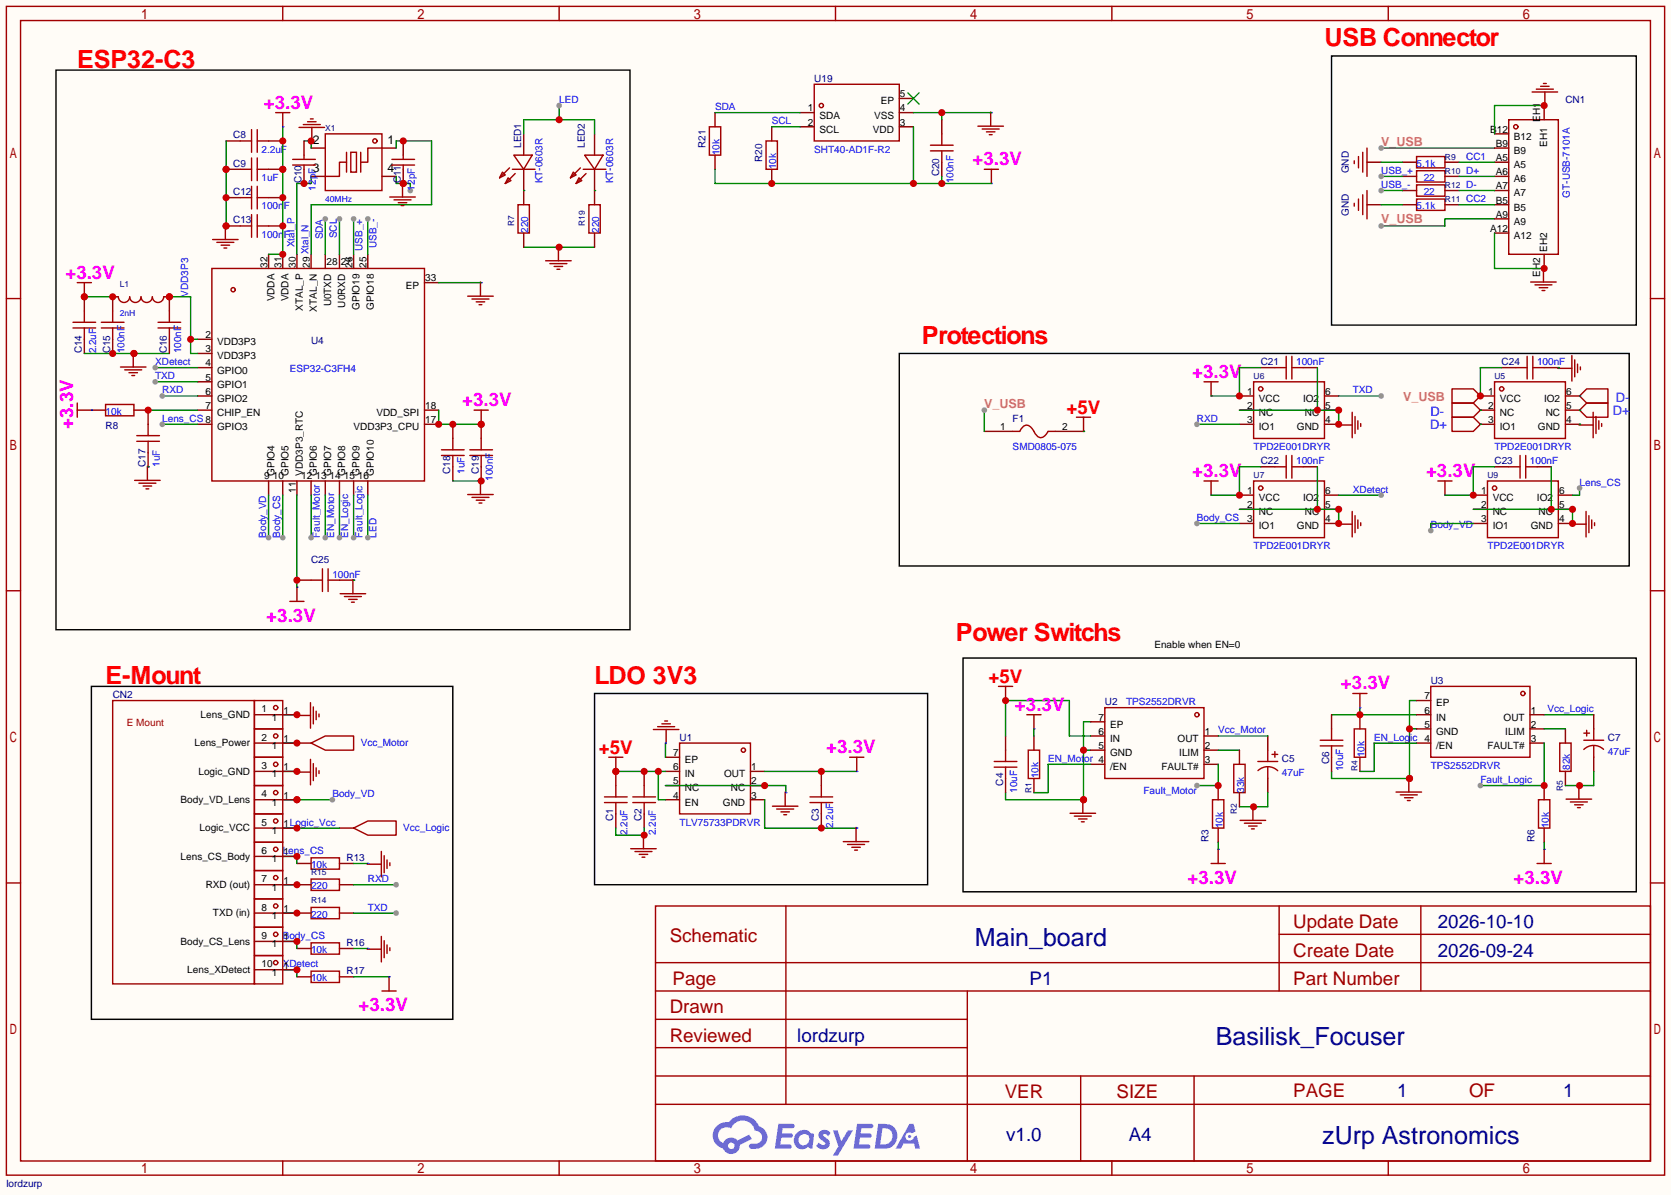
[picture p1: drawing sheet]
<svg xmlns="http://www.w3.org/2000/svg" width="299mm" height="214mm" viewBox="0 0 299 214" stroke-linecap="round" stroke-linejoin="round" font-family="sans-serif">
<defs><g id="words">
<g font-size="4.5" fill="#f00">
<text x="237.4" y="8.3">USB Connector</text>
<text x="13.8" y="12.1">ESP32-C3</text>
<text x="165.2" y="61.7">Protections</text>
<text x="171.3" y="115">Power Switchs</text>
<text x="18.9" y="122.6">E-Mount</text>
<text x="106.6" y="122.6">LDO 3V3</text>
</g>
<g font-size="4.5" fill="#000080">
<text x="174.7" y="169.6">Main_board</text>
<text x="217.9" y="187.4">Basilisk_Focuser</text>
<text x="237" y="205.2">zUrp Astronomics</text>
</g>
<g font-size="3.4" fill="#f0f">
<text x="47.3" y="19.5">+3.3V</text>
<text x="174.3" y="29.6">+3.3V</text>
<text x="11.7" y="50">+3.3V</text>
<text x="213.6" y="67.7">+3.3V</text>
<text x="13.1" y="76.9" transform="rotate(-90 13.1 76.9)">+3.3V</text>
<text x="82.8" y="72.8">+3.3V</text>
<text x="213.6" y="85.5">+3.3V</text>
<text x="255.6" y="85.5">+3.3V</text>
<text x="47.7" y="111.5">+3.3V</text>
<text x="240.3" y="123.6">+3.3V</text>
<text x="181.9" y="127.4">+3.3V</text>
<text x="148.1" y="135">+3.3V</text>
<text x="212.8" y="158.4">+3.3V</text>
<text x="271.2" y="158.4">+3.3V</text>
<text x="64.2" y="181.3">+3.3V</text>
</g>
<g font-size="3.4" fill="#f00">
<text x="191.1" y="74.2">+5V</text>
<text x="177.2" y="122.5">+5V</text>
<text x="107.3" y="135.2">+5V</text>
</g>
<g font-size="3.4" fill="#a00000">
<text x="231.8" y="166.4">Update Date</text>
<text x="120" y="169">Schematic</text>
<text x="231.8" y="171.5">Create Date</text>
<text x="120.5" y="176.6">Page</text>
<text x="231.8" y="176.6">Part Number</text>
<text x="120" y="181.7">Drawn</text>
<text x="120" y="186.7">Reviewed</text>
<text x="180.1" y="196.9">VER</text>
<text x="200.1" y="196.9">SIZE</text>
<text x="231.8" y="196.7">PAGE</text>
<text x="263.3" y="196.7">OF</text>
</g>
<g font-size="3.4" fill="#000080">
<text x="257.7" y="166.4">2026-10-10</text>
<text x="257.7" y="171.5">2026-09-24</text>
<text x="184.5" y="176.6">P1</text>
<text x="142.9" y="186.7">lordzurp</text>
<text x="250.4" y="196.7">1</text>
<text x="280.1" y="196.7">1</text>
<text x="180.3" y="204.5">v1.0</text>
<text x="202.3" y="204.5">A4</text>
</g>
<g font-size="2.3" fill="#00f">
<text x="256.3" y="76.9">D+</text>
<text x="256.3" y="74.6">D-</text>
<text x="289.1" y="74.4">D+</text>
<text x="289.6" y="72">D-</text>
</g>
<g font-size="2.2">
<text x="56.1" y="25.8">2</text>
<text x="69.5" y="25.8">1</text>
<text x="56.1" y="30.9">3</text>
<text x="69.5" y="30.9">4</text>
</g>
<g font-size="2.2" fill="#f93">
<text x="247.5" y="26.1">V_USB</text>
<text x="247.5" y="40.1">V_USB</text>
<text x="251.5" y="71.8">V_USB</text>
<text x="176.4" y="73.1">V_USB</text>
</g>
<g font-size="1.8" fill="#000080">
<text x="145.9" y="14.7">U19</text>
<text x="280.5" y="18.5">CN1</text>
<text x="41.8" y="24.8">C8</text>
<text x="41.8" y="29.9">C9</text>
<text x="93.4" y="26.5" transform="rotate(-90 93.4 26.5)">LED1</text>
<text x="104.8" y="26.5" transform="rotate(-90 104.8 26.5)">LED2</text>
<text x="126.4" y="26.5" transform="rotate(-90 126.4 26.5)">R21</text>
<text x="136.6" y="29.1" transform="rotate(-90 136.6 29.1)">R20</text>
<text x="41.8" y="35">C12</text>
<text x="54" y="32.9" transform="rotate(-90 54 32.9)">C10</text>
<text x="71.8" y="32.9" transform="rotate(-90 71.8 32.9)">C11</text>
<text x="168.3" y="31.6" transform="rotate(-90 168.3 31.6)">C20</text>
<text x="241.7" y="31.1" transform="rotate(-90 241.7 31.1)">GND</text>
<text x="41.8" y="40.1">C13</text>
<text x="241.7" y="38.7" transform="rotate(-90 241.7 38.7)">GND</text>
<text x="14.7" y="63.4" transform="rotate(-90 14.7 63.4)">C14</text>
<text x="19.7" y="63.4" transform="rotate(-90 19.7 63.4)">C15</text>
<text x="29.9" y="63.4" transform="rotate(-90 29.9 63.4)">C16</text>
<text x="55.8" y="61.7">U4</text>
<text x="225.9" y="65.5">C21</text>
<text x="269.1" y="65.5">C24</text>
<text x="18.9" y="76.9">R8</text>
<text x="181.5" y="75.6">F1</text>
<text x="26.1" y="83.7" transform="rotate(-90 26.1 83.7)">C17</text>
<text x="225.9" y="83.2">C22</text>
<text x="267.8" y="83.2">C23</text>
<text x="80.7" y="85" transform="rotate(-90 80.7 85)">C18</text>
<text x="85.8" y="85" transform="rotate(-90 85.8 85)">C19</text>
<text x="55.8" y="101">C25</text>
<text x="20.2" y="125.2">CN2</text>
<text x="256.4" y="122.6">U3</text>
<text x="198" y="126.4">U2</text>
<text x="121.8" y="132.8">U1</text>
<text x="229.7" y="136.6">C5</text>
<text x="238.2" y="137" transform="rotate(-90 238.2 137)">C6</text>
<text x="288.2" y="132.8">C7</text>
<text x="179.8" y="140.8" transform="rotate(-90 179.8 140.8)">C4</text>
<text x="109.9" y="147.2" transform="rotate(-90 109.9 147.2)">C1</text>
<text x="115" y="147.2" transform="rotate(-90 115 147.2)">C2</text>
<text x="146.7" y="147.2" transform="rotate(-90 146.7 147.2)">C3</text>
<text x="62.1" y="154.4">R13</text>
<text x="216.6" y="151" transform="rotate(-90 216.6 151)">R3</text>
<text x="275" y="151" transform="rotate(-90 275 151)">R6</text>
<text x="62.1" y="169.6">R16</text>
<text x="62.1" y="174.7">R17</text>
<text x="1.1" y="212.8">lordzurp</text>
</g>
<g font-size="1.8">
<text x="161.3" y="17.4">5</text>
<text x="144.8" y="20">1</text>
<text x="144.8" y="22.5">2</text>
<text x="146.9" y="21.2">SDA</text>
<text x="146.9" y="23.8">SCL</text>
<text x="156.4" y="23.8">VDD</text>
<text x="156.6" y="21.2">VSS</text>
<text x="157.8" y="18.7">EP</text>
<text x="161.3" y="22.5">3</text>
<text x="161.3" y="20">4</text>
<text x="267.1" y="23.8">B12</text>
<text x="276" y="21.8" transform="rotate(-90 276 21.8)">EH1</text>
<text x="268.1" y="26.3">B9</text>
<text x="268.1" y="28.9">A5</text>
<text x="271.3" y="25.1">B12</text>
<text x="271.3" y="27.6">B9</text>
<text x="277.3" y="26.4" transform="rotate(-90 277.3 26.4)">EH1</text>
<text x="268.1" y="31.4">A6</text>
<text x="268.1" y="33.9">A7</text>
<text x="271.3" y="30.1">A5</text>
<text x="271.3" y="32.7">A6</text>
<text x="271.3" y="35.2">A7</text>
<text x="267.1" y="41.6">A12</text>
<text x="268.1" y="36.5">B5</text>
<text x="268.1" y="39">A9</text>
<text x="271.3" y="37.8">B5</text>
<text x="271.3" y="40.3">A9</text>
<text x="58.5" y="47.6">28</text>
<text x="61.1" y="47.6">27</text>
<text x="271.3" y="42.8">A12</text>
<text x="277.3" y="45.1" transform="rotate(-90 277.3 45.1)">EH2</text>
<text x="47.9" y="48" transform="rotate(-90 47.9 48)">32</text>
<text x="50.5" y="48" transform="rotate(-90 50.5 48)">31</text>
<text x="53" y="48" transform="rotate(-90 53 48)">30</text>
<text x="55.5" y="48" transform="rotate(-90 55.5 48)">29 Xtal_N</text>
<text x="63.2" y="48" transform="rotate(-90 63.2 48)">26</text>
<text x="65.7" y="48" transform="rotate(-90 65.7 48)">25</text>
<text x="72.7" y="51.7">EP</text>
<text x="76.2" y="50.5">33</text>
<text x="276" y="49.7" transform="rotate(-90 276 49.7)">EH2</text>
<text x="49.2" y="54.1" transform="rotate(-90 49.2 54.1)">VDDA</text>
<text x="51.7" y="54.1" transform="rotate(-90 51.7 54.1)">VDDA</text>
<text x="54.3" y="55.7" transform="rotate(-90 54.3 55.7)">XTAL_P</text>
<text x="56.8" y="55.8" transform="rotate(-90 56.8 55.8)">XTAL_N</text>
<text x="59.3" y="54.9" transform="rotate(-90 59.3 54.9)">U0TXD</text>
<text x="61.9" y="55.1" transform="rotate(-90 61.9 55.1)">U0RXD</text>
<text x="64.4" y="55.6" transform="rotate(-90 64.4 55.6)">GPIO19</text>
<text x="67" y="55.6" transform="rotate(-90 67 55.6)">GPIO18</text>
<text x="36.8" y="60.6">2</text>
<text x="36.8" y="63.2">3</text>
<text x="36.8" y="65.7">4</text>
<text x="38.9" y="61.9">VDD3P3</text>
<text x="38.9" y="64.4">VDD3P3</text>
<text x="36.8" y="68.2">5</text>
<text x="36.8" y="70.8">6</text>
<text x="38.9" y="67">GPIO0</text>
<text x="38.9" y="69.5">GPIO1</text>
<text x="223.5" y="70.8">1</text>
<text x="237.5" y="70.8">6</text>
<text x="266.7" y="70.8">1</text>
<text x="280.7" y="70.8">6</text>
<text x="36.8" y="73.3">7</text>
<text x="38.9" y="72">GPIO2</text>
<text x="38.9" y="74.6">CHIP_EN</text>
<text x="38.9" y="77.1">GPIO3</text>
<text x="63.4" y="77.1">VDD3P3_CPU</text>
<text x="67.5" y="74.6">VDD_SPI</text>
<text x="76.2" y="75.9">17</text>
<text x="76.2" y="73.3">18</text>
<text x="179.2" y="77.1">1</text>
<text x="190.4" y="77.1">2</text>
<text x="223.5" y="75.9">3</text>
<text x="223.5" y="73.3">2</text>
<text x="225.6" y="77.1">IO1</text>
<text x="225.6" y="74.6">NC</text>
<text x="225.6" y="72">VCC</text>
<text x="232.4" y="77.1">GND</text>
<text x="233.5" y="72">IO2</text>
<text x="233.8" y="74.6">NC</text>
<text x="237.5" y="73.3">5</text>
<text x="237.5" y="75.9">4</text>
<text x="266.7" y="75.9">3</text>
<text x="266.7" y="73.3">2</text>
<text x="268.8" y="77.1">IO1</text>
<text x="268.8" y="74.6">NC</text>
<text x="268.8" y="72">VCC</text>
<text x="275.6" y="77.1">GND</text>
<text x="276.7" y="72">IO2</text>
<text x="277" y="74.6">NC</text>
<text x="280.7" y="73.3">5</text>
<text x="280.7" y="75.9">4</text>
<text x="47.4" y="85.9">9</text>
<text x="48.9" y="85.9">10</text>
<text x="49.2" y="85.3" transform="rotate(-90 49.2 85.3)">GPIO4</text>
<text x="51.7" y="85.3" transform="rotate(-90 51.7 85.3)">GPIO5</text>
<text x="53" y="88.4" transform="rotate(-90 53 88.4)">11</text>
<text x="54" y="85.9">12</text>
<text x="54.3" y="85.3" transform="rotate(-90 54.3 85.3)">VDD3P3_RTC</text>
<text x="56.5" y="85.9">13</text>
<text x="56.8" y="85.3" transform="rotate(-90 56.8 85.3)">GPIO6</text>
<text x="59.1" y="85.9">14</text>
<text x="59.3" y="85.3" transform="rotate(-90 59.3 85.3)">GPIO7</text>
<text x="61.6" y="85.9">15</text>
<text x="61.9" y="85.3" transform="rotate(-90 61.9 85.3)">GPIO8</text>
<text x="64.2" y="85.9">16</text>
<text x="64.4" y="85.3" transform="rotate(-90 64.4 85.3)">GPIO9</text>
<text x="67" y="85.3" transform="rotate(-90 67 85.3)">GPIO10</text>
<text x="223.5" y="88.6">1</text>
<text x="225.6" y="89.8">VCC</text>
<text x="233.5" y="89.8">IO2</text>
<text x="237.5" y="88.6">6</text>
<text x="265.4" y="88.6">1</text>
<text x="267.5" y="89.8">VCC</text>
<text x="275.4" y="89.8">IO2</text>
<text x="279.4" y="88.6">6</text>
<text x="223.5" y="93.6">3</text>
<text x="223.5" y="91.1">2</text>
<text x="225.6" y="94.9">IO1</text>
<text x="225.6" y="92.4">NC</text>
<text x="232.4" y="94.9">GND</text>
<text x="233.8" y="92.4">NC</text>
<text x="237.5" y="91.1">5</text>
<text x="237.5" y="93.6">4</text>
<text x="265.4" y="93.6">3</text>
<text x="265.4" y="91.1">2</text>
<text x="267.5" y="94.9">IO1</text>
<text x="267.5" y="92.4">NC</text>
<text x="274.3" y="94.9">GND</text>
<text x="275.7" y="92.4">NC</text>
<text x="279.4" y="91.1">5</text>
<text x="279.4" y="93.6">4</text>
<text x="206.9" y="116.3">Enable when EN=0</text>
<text x="255.3" y="125.4">7</text>
<text x="36" y="128.7">Lens_GND</text>
<text x="46.9" y="127.7">1</text>
<text x="48.7" y="129.2">1</text>
<text x="50.8" y="127.9">1</text>
<text x="196.9" y="131.7">6</text>
<text x="196.9" y="129.2">7</text>
<text x="198.9" y="130.5">EP</text>
<text x="215.9" y="131.7">1</text>
<text x="255.3" y="130.5">5</text>
<text x="255.3" y="127.9">6</text>
<text x="257.4" y="131.7">GND</text>
<text x="257.4" y="129.2">IN</text>
<text x="257.4" y="126.7">EP</text>
<text x="269.5" y="129.2">OUT</text>
<text x="269.8" y="131.7">ILIM</text>
<text x="274.3" y="127.9">1</text>
<text x="274.3" y="130.5">2</text>
<text x="34.9" y="133.8">Lens_Power</text>
<text x="46.9" y="132.8">2</text>
<text x="46.9" y="137.9">3</text>
<text x="48.7" y="134.3">1</text>
<text x="50.8" y="133">1</text>
<text x="120.7" y="135.5">7</text>
<text x="122.7" y="136.8">EP</text>
<text x="196.9" y="134.3">5</text>
<text x="198.9" y="135.5">GND</text>
<text x="198.9" y="133">IN</text>
<text x="211" y="133">OUT</text>
<text x="211.3" y="135.5">ILIM</text>
<text x="215.9" y="134.3">2</text>
<text x="215.9" y="136.8">3</text>
<text x="255.3" y="133">4</text>
<text x="257.4" y="134.3">/EN</text>
<text x="266.6" y="134.3">FAULT#</text>
<text x="274.3" y="133">3</text>
<text x="32.4" y="144">Body_VD_Lens</text>
<text x="35.6" y="138.9">Logic_GND</text>
<text x="46.9" y="142.9">4</text>
<text x="48.7" y="139.4">1</text>
<text x="50.8" y="143.2">1</text>
<text x="50.8" y="138.1">1</text>
<text x="120.7" y="143.2">4</text>
<text x="120.7" y="140.6">5</text>
<text x="120.7" y="138.1">6</text>
<text x="122.7" y="141.9">NC</text>
<text x="122.7" y="139.4">IN</text>
<text x="129.8" y="139.4">OUT</text>
<text x="131" y="141.9">NC</text>
<text x="134.6" y="138.1">1</text>
<text x="134.6" y="140.6">2</text>
<text x="134.6" y="143.2">3</text>
<text x="198.9" y="138.1">/EN</text>
<text x="208.2" y="138.1">FAULT#</text>
<text x="35.8" y="149">Logic_VCC</text>
<text x="46.9" y="148">5</text>
<text x="48.7" y="144.4">1</text>
<text x="48.7" y="149.5">1</text>
<text x="50.8" y="148.2">1Logic_Vcc</text>
<text x="122.7" y="144.4">EN</text>
<text x="129.6" y="144.4">GND</text>
<text x="32.4" y="154.1">Lens_CS_Body</text>
<text x="46.9" y="153.1">6</text>
<text x="48.7" y="154.6">1</text>
<text x="50.8" y="153.3">1</text>
<text x="36.9" y="159.2">RXD (out)</text>
<text x="46.9" y="158.2">7</text>
<text x="48.7" y="159.7">1</text>
<text x="50.8" y="158.4">1</text>
<text x="38.2" y="164.3">TXD (in)</text>
<text x="46.9" y="163.3">8</text>
<text x="48.7" y="164.8">1</text>
<text x="50.8" y="163.5">1</text>
<text x="32.4" y="169.4">Body_CS_Lens</text>
<text x="46.9" y="168.3">9</text>
<text x="46.9" y="173.4">10</text>
<text x="48.7" y="169.8">1</text>
<text x="50.8" y="173.6">1</text>
<text x="50.8" y="168.6">1</text>
<text x="33.6" y="174.4">Lens_XDetect</text>
<text x="48.7" y="174.9">1</text>
</g>
<g font-size="1.8" fill="#00f">
<text x="100.2" y="18.5">LED</text>
<text x="128.1" y="19.7">SDA</text>
<text x="138.3" y="22.3">SCL</text>
<text x="46.9" y="27.4">2.2uF</text>
<text x="129" y="27.8" transform="rotate(-90 129 27.8)">10k</text>
<text x="145.9" y="27.4">SHT40-AD1F-R2</text>
<text x="253.9" y="29.9">5.1k</text>
<text x="262.8" y="28.6">CC1</text>
<text x="46.9" y="32.4">1uF</text>
<text x="56.6" y="34.2" transform="rotate(-90 56.6 34.2)">12pF</text>
<text x="74.4" y="34.2" transform="rotate(-90 74.4 34.2)">12pF</text>
<text x="97.2" y="32.9" transform="rotate(-90 97.2 32.9)">KT-0603R</text>
<text x="109.9" y="32.9" transform="rotate(-90 109.9 32.9)">KT-0603R</text>
<text x="139.1" y="30.4" transform="rotate(-90 139.1 30.4)">10k</text>
<text x="170.9" y="32.9" transform="rotate(-90 170.9 32.9)">100nF</text>
<text x="247.5" y="31.2">USB_+</text>
<text x="247.5" y="33.7">USB_-</text>
<text x="255.1" y="32.4">22</text>
<text x="255.1" y="35">22</text>
<text x="262.8" y="31.2">D+</text>
<text x="262.8" y="33.7">D-</text>
<text x="281.4" y="35.4" transform="rotate(-90 281.4 35.4)">GT-USB-7101A</text>
<text x="46.9" y="37.5">100nF</text>
<text x="94.7" y="41.8" transform="rotate(-90 94.7 41.8)">220</text>
<text x="107.4" y="41.8" transform="rotate(-90 107.4 41.8)">220</text>
<text x="253.9" y="37.5">5.1k</text>
<text x="262.8" y="36.3">CC2</text>
<text x="46.9" y="42.6">100nF</text>
<text x="52.8" y="44.3" transform="rotate(-90 52.8 44.3)">Xtal_P</text>
<text x="57.8" y="42.9" transform="rotate(-90 57.8 42.9)">SDA</text>
<text x="60.4" y="42.7" transform="rotate(-90 60.4 42.7)">SCL</text>
<text x="65" y="45" transform="rotate(-90 65 45)">USB_+</text>
<text x="67.5" y="44.5" transform="rotate(-90 67.5 44.5)">USB_-</text>
<text x="33.7" y="53.2" transform="rotate(-90 33.7 53.2)">VDD3P3</text>
<text x="17.2" y="63.4" transform="rotate(-90 17.2 63.4)">2.2uF</text>
<text x="22.3" y="63.4" transform="rotate(-90 22.3 63.4)">100nF</text>
<text x="27.8" y="65.5">XDetect</text>
<text x="32.4" y="63.4" transform="rotate(-90 32.4 63.4)">100nF</text>
<text x="232.3" y="65.5">100nF</text>
<text x="275.5" y="65.5">100nF</text>
<text x="27.8" y="68">TXD</text>
<text x="29.1" y="70.5">RXD</text>
<text x="51.9" y="66.7">ESP32-C3FH4</text>
<text x="242.4" y="70.5">TXD</text>
<text x="18.9" y="74.4">10k</text>
<text x="29.1" y="75.6">Lens_CS 8</text>
<text x="214.5" y="75.6">RXD</text>
<text x="28.6" y="83.7" transform="rotate(-90 28.6 83.7)">1uF</text>
<text x="181.5" y="80.7">SMD0805-075</text>
<text x="224.7" y="80.7">TPD2E001DRYR</text>
<text x="232.3" y="83.2">100nF</text>
<text x="267.8" y="80.7">TPD2E001DRYR</text>
<text x="274.2" y="83.2">100nF</text>
<text x="83.2" y="85" transform="rotate(-90 83.2 85)">1uF</text>
<text x="88.3" y="86.2" transform="rotate(-90 88.3 86.2)">100nF</text>
<text x="242.4" y="88.3">XDetect</text>
<text x="283.1" y="87.1">Lens_CS</text>
<text x="214.5" y="93.4">Body_CS</text>
<text x="256.4" y="94.7">Body_VD</text>
<text x="47.7" y="96.4" transform="rotate(-90 47.7 96.4)">Body_VD</text>
<text x="50.2" y="96.4" transform="rotate(-90 50.2 96.4)">Body_CS</text>
<text x="57.3" y="96.4" transform="rotate(-90 57.3 96.4)">Fault_Motor</text>
<text x="59.9" y="96.4" transform="rotate(-90 59.9 96.4)">EN_Motor</text>
<text x="62.4" y="96.4" transform="rotate(-90 62.4 96.4)">EN_Logic</text>
<text x="65" y="96.4" transform="rotate(-90 65 96.4)">Fault_Logic</text>
<text x="67.5" y="96.4" transform="rotate(-90 67.5 96.4)">LED</text>
<text x="224.7" y="98.5">TPD2E001DRYR</text>
<text x="266.6" y="98.5">TPD2E001DRYR</text>
<text x="59.6" y="103.6">100nF</text>
<text x="201.8" y="126.4">TPS2552DRVR</text>
<text x="218.3" y="131.5">Vcc_Motor</text>
<text x="277.4" y="127.7">Vcc_Logic</text>
<text x="64.6" y="133.8">Vcc_Motor</text>
<text x="187.8" y="136.6">EN_Motor 4</text>
<text x="244.5" y="135.8" transform="rotate(-90 244.5 135.8)">10k</text>
<text x="246.3" y="132.8">EN_Logic</text>
<text x="256.4" y="137.9">TPS2552DRVR</text>
<text x="288.2" y="135.3">47uF</text>
<text x="59.6" y="142.9">Body_VD</text>
<text x="182.3" y="142.1" transform="rotate(-90 182.3 142.1)">10uF</text>
<text x="186.1" y="139.6" transform="rotate(-90 186.1 139.6)">10k</text>
<text x="204.9" y="142.4">Fault_Motor</text>
<text x="222.9" y="142.1" transform="rotate(-90 222.9 142.1)">33k</text>
<text x="229.7" y="139.1">47uF</text>
<text x="240.7" y="138.3" transform="rotate(-90 240.7 138.3)">10uF</text>
<text x="265.3" y="140.4">Fault_Logic</text>
<text x="281.4" y="138" transform="rotate(-90 281.4 138)">82k</text>
<text x="72.3" y="149">Vcc_Logic</text>
<text x="112.5" y="149.7" transform="rotate(-90 112.5 149.7)">2.2uF</text>
<text x="117.5" y="149.7" transform="rotate(-90 117.5 149.7)">2.2uF</text>
<text x="121.8" y="148">TLV75733PDRVR</text>
<text x="149.3" y="148.5" transform="rotate(-90 149.3 148.5)">2.2uF</text>
<text x="219.1" y="148.5" transform="rotate(-90 219.1 148.5)">10k</text>
<text x="277.6" y="148.5" transform="rotate(-90 277.6 148.5)">10k</text>
<text x="50.7" y="153.1">Lens_CS</text>
<text x="55.8" y="155.6">10k</text>
<text x="55.8" y="159.4">220</text>
<text x="65.9" y="158.2">RXD</text>
<text x="55.8" y="164.5">220</text>
<text x="65.9" y="163.3">TXD</text>
<text x="50.7" y="168.3">Body_CS</text>
<text x="50.7" y="173.4">XDetect</text>
<text x="55.8" y="170.9">10k</text>
<text x="55.8" y="176">10k</text>
</g>
<text font-size="1.8" fill="#a00000" x="22.7" y="130.2">E Mount</text>
<g font-size="1.5" fill="#000080">
<text x="58.3" y="23.6">X1</text>
<text x="259" y="28.6">R9</text>
<text x="259" y="31.2">R10</text>
<text x="259" y="33.7">R12</text>
<text x="92.1" y="40.5" transform="rotate(-90 92.1 40.5)">R7</text>
<text x="104.8" y="40.5" transform="rotate(-90 104.8 40.5)">R19</text>
<text x="259" y="36.3">R11</text>
<text x="21.5" y="51.5">L1</text>
<text x="224.7" y="68">U6</text>
<text x="267.8" y="68">U5</text>
<text x="224.7" y="85.8">U7</text>
<text x="266.6" y="85.8">U9</text>
<text x="184.8" y="142.1" transform="rotate(-90 184.8 142.1)">R1</text>
<text x="243.3" y="138.3" transform="rotate(-90 243.3 138.3)">R4</text>
<text x="280.1" y="141.9" transform="rotate(-90 280.1 141.9)">R5</text>
<text x="221.7" y="145.9" transform="rotate(-90 221.7 145.9)">R2</text>
<text x="55.8" y="162">R14</text>
<text x="55.8" y="156.9">R15</text>
</g>
<g font-size="1.5" fill="#00f">
<text x="58.3" y="36.3">40MHz</text>
<text x="21.5" y="56.6">2nH</text>
</g>
</g></defs>
<path d="M0 0h299.5v214.2h-299.5z" fill="#fffcf7"/>
<g fill="none" stroke="#a10000" stroke-width=".25">
<path d="M1.1 1.1h297.2v209.6h-297.2zM3.7 3.7h292.1v204.5h-292.1zM50.7 1.1v2.6M100.2 1.1v2.6M149.7 1.1v2.6M199.3 1.1v2.6M248.8 1.1v2.6M1.1 53.5h2.6M295.8 53.5h2.5M1.1 105.9h2.6M295.8 105.9h2.5M1.1 158.3h2.6"/>
<path d="M295.8 158.3h2.5M117.5 162.4h178.3v45.8h-178.3zM117.5 177.7h178.3M117.5 172.6h178.3M140.8 162.4v35.6M173.4 177.7v30.5M229.2 162.4v15.3M229.2 167.5h66.6M254.6 162.4v15.3M117.5 182.8h55.9M117.5 198h178.3M117.5 192.9h178.3"/>
<path d="M117.5 187.8h55.9M193.7 192.9v15.3M214 192.9v15.3M50.7 208.2v2.5M100.2 208.2v2.5M149.7 208.2v2.5M199.3 208.2v2.5M248.8 208.2v2.5"/>
</g>
<g fill="#5487ff">
<path d="M147 202.8a1.3 1.3 0 0 1 1.8 .3l-.4 .6a.54 .54 0 0 0-.9-.2l.1 .2a1.58 1.58 0 0 1 1.1 1.6 1.43 1.43 0 0 1-2.5 .1l.6-.6a.64 .64 0 0 0 .5 .5 .64 .64 0 0 0 .6-.3l-.1-.2a1.6 1.6 0 0 1-1.1-1.6z"/>
<path d="M149.3 202.7h.8l.7 1.9 1.2-1.9h.9l-2.7 4.5h-.9l.9-1.7z"/>
<path d="M139.5 201.5h1.6a1.31 1.31 0 0 1 1.3 .2 .4 .4 0 0 1-.4 .6h-1.7l-.2 .9h1.7a.4 .4 0 0 1 .3 .4 .4 .4 0 0 1-.4 .4h-1.7l-.2 1.2h.9a1.23 1.23 0 0 1 1.1 .2 .39 .39 0 0 1-.3 .6h-2.6z"/>
<path d="M153.6 201.5h1.6a1.32 1.32 0 0 1 1.3 .2 .39 .39 0 0 1-.4 .6h-1.7l-.2 .9h1.7a.4 .4 0 0 1 .3 .4 .4 .4 0 0 1-.4 .4h-1.7l-.1 1.2h.8a1.23 1.23 0 0 1 1.1 .2 .39 .39 0 0 1-.3 .6h-2.6z"/>
<path d="M163 201.5h.7l.4 1.3-.7 .4a.75 .75 0 0 0-1.1 .3 .75 .75 0 0 0 .5 1 .75 .75 0 0 0 1-.6l.5-.3 .6 2.4h-.9l-.2-1h-1.8l-.6 1h-.9z"/>
<path d="M157.4 201.5l-.6 4.5h1.4a2.27 2.27 0 0 0 2.6-2.3 2.27 2.27 0 0 0-2.7-2.2zM158.2 202.3a1.5 1.5 0 0 1 1.8 1.5 1.5 1.5 0 0 1-2 1.4h-.3z"/>
<path d="M142.8 203.1a1.62 1.62 0 0 0-.4 2.1 1.62 1.62 0 0 0 2.1 .7l.3-.3 .4 .3 .4 .1 .3-2.5-.2-.3h-.4a1.58 1.58 0 0 0-2.5-.1zM143.4 203.6a.98 .98 0 0 1 1.6 .2 .98 .98 0 0 1-.7 1.5 .94 .94 0 0 1-1.1-.4 .94 .94 0 0 1 .2-1.3z"/>
<path d="M128.4 201.9a2.37 2.37 0 0 0 1.2 4 1.54 1.54 0 0 0 1.8 1 1.54 1.54 0 0 0 1.2-1.6l2.1-1.1-.4-.8-2.1 1.1a1.57 1.57 0 0 0-2.6 .4 1.5 1.5 0 0 1-.7-2.1 1.5 1.5 0 0 1 2.1-.5 2.23 2.23 0 0 1 2.3-1.4 2.23 2.23 0 0 1 2 1.8 1.16 1.16 0 0 1 1.3 1.1 1.16 1.16 0 0 1-1.1 1.3h-.7a.47 .47 0 0 0-.6 .3 .47 .47 0 0 0 .4 .6 2.23 2.23 0 0 0 2.3-.7 2.23 2.23 0 0 0 .4-2.3 2.16 2.16 0 0 0-1.3-1.1 3.2 3.2 0 0 0-5.4-.7l-1.2 .1zM130.5 205.4a.58 .58 0 0 1 1.1 0 .58 .58 0 0 1-1.1 0z"/>
<circle cx="163" cy="203.8" r=".28"/>
</g>
<g fill="none" stroke="#a10000" stroke-width=".25">
<path d="M242.7 28.8v.5M242.7 36.4v.6M243.5 28.1v2M243.5 35.7v2M244.2 27.3v3.6M244.2 34.9v3.6M245 26.5v5.1M245 34.2v5M38 48.1h38.1v38.1h-38.1z"/>
<circle cx="41.8" cy="51.9" r=".38"/>
</g>
<g fill="none" stroke="#870000" stroke-width=".25">
<path d="M245 29.1h2.5M245 36.7h2.5M48.1 45.6v2.5M50.7 45.6v2.5M53.2 45.6v2.5M55.8 45.6v2.5M58.3 45.6v2.5M60.8 45.6v2.5M63.4 45.6v2.5M65.9 45.6v2.5M76.1 50.7h2.5M35.4 60.8h2.6"/>
<path d="M35.4 63.4h2.6M35.4 65.9h2.6M35.4 68.5h2.6M35.4 71h2.6M35.4 73.5h2.6M35.4 76.1h2.6M76.1 73.5h2.5M76.1 76.1h2.5M48.1 86.2v2.6M50.7 86.2v2.6M53.2 86.2v2.6M55.8 86.2v2.6"/>
<path d="M58.3 86.2v2.6M60.8 86.2v2.6M63.4 86.2v2.6M65.9 86.2v2.6"/>
</g>
<path d="M194.2 134.5h1.3M195.5 129.4h-1.3v14h-14v-1.3" fill="none" stroke="#008700" stroke-width=".25"/>
<g fill="#c00">
<circle cx="194.2" cy="134.5" r=".63"/>
<circle cx="194.2" cy="143.4" r=".63"/>
</g>
<path d="M252.6 130.7h1.3M253.9 125.6h-1.3v14h-14v-1.3" fill="none" stroke="#008700" stroke-width=".25"/>
<g fill="#c00">
<circle cx="252.6" cy="139.6" r=".63"/>
<circle cx="252.6" cy="130.7" r=".63"/>
</g>
<g fill="none" stroke="#008700" stroke-width=".25">
<path d="M50.7 128.1h2.5M50.7 138.3h2.5M50.7 133.2h2.5M238.6 128.1h15.3M243.7 126.9v1.2M276.7 128.1h8.9M50.7 153.5h2.5v1.3M50.7 158.6h2.5M50.7 148.5h10.1M50.7 143.4h8.9M63.4 154.8h2.5M50.7 168.8h2.5v1.3"/>
<path d="M50.7 173.9h2.5v1.2M50.7 163.7h2.5M63.4 170.1h2.5M63.4 175.1h6.3"/>
</g>
<g fill="none" stroke="#870000" stroke-width=".25">
<path d="M128.1 20.2v2.5M128.1 27.8v2.6M138.3 22.7v2.6M138.3 30.4v2.5M16.4 73.5h2.5M24 73.5h2.5M53.2 133.2h2.6M53.2 154.8h2.6M60.8 154.8h2.6M60.8 148.5h2.6M218.3 140.8v2.6M218.3 148.5v2.5"/>
<path d="M276.7 140.8v2.6M276.7 148.5v2.5M53.2 175.1h2.6M53.2 170.1h2.6M60.8 175.1h2.6M60.8 170.1h2.6"/>
</g>
<path d="M127.1 22.7h2.1v5.1h-2.1zM137.3 25.3h2v5.1h-2zM18.9 72.5h5.1v2h-5.1zM55.8 133.2l2.5-1.2h5.1v2.5h-5.1zM55.8 153.8h5v2h-5zM63.4 148.5l2.5-1.3h5.1v2.5h-5.1zM217.3 143.4h2v5.1h-2zM275.7 143.4h2v5.1h-2zM55.8 174.1h5v2h-5zM55.8 169h5v2.1h-5z" fill="none" stroke="#a10000" stroke-width=".25"/>
<circle cx="53.2" cy="143.4" r=".63" fill="#c00"/>
<circle cx="59.6" cy="143.4" r=".51" fill="#999"/>
<path d="M247.5 26.5h20.3" fill="none" stroke="#008700" stroke-width=".25"/>
<circle cx="247.5" cy="26.5" r=".51" fill="#999"/>
<path d="M267.8 39.2h-8.8v1.3h-11.5" fill="none" stroke="#008700" stroke-width=".25"/>
<circle cx="247.5" cy="40.5" r=".51" fill="#999"/>
<g fill="none" stroke="#a10000" stroke-width=".25">
<path d="M43.1 25.3h2M45.1 23.2v4.1M46.1 25.3h2M46.1 23.2v4.1M13.1 57.8h4M13.1 58.8h4M15.1 55.8v2M15.1 58.8v2M121.8 133.2h12.7v12.7h-12.7zM108.3 142.9h4.1M108.3 143.9h4.1M110.4 140.8v2.1"/>
<path d="M110.4 143.9v2M113.4 142.9h4.1M113.4 143.9h4.1M115.4 140.8v2.1M115.4 143.9v2M145.2 142.9h4M145.2 143.9h4M147.2 140.8v2.1M147.2 143.9v2"/>
<circle cx="133.2" cy="134.5" r=".38"/>
</g>
<g fill="none" stroke="#870000" stroke-width=".25">
<path d="M40.5 25.3h2.6M48.1 25.3h2.6M15.1 53.2v2.6M15.1 60.8v2.6M110.4 138.3v2.5M115.4 138.3v2.5M119.3 138.3h2.5M119.3 135.8h2.5M134.5 138.3h2.5M147.2 138.3v2.5M110.4 145.9v2.6M115.4 145.9v2.6"/>
<path d="M119.3 140.8h2.5M119.3 143.4h2.5M134.5 140.8h2.5M134.5 143.4h2.5M147.2 145.9v2.6"/>
</g>
<path d="M137 143.4v5.1h16.5" fill="none" stroke="#008700" stroke-width=".25"/>
<circle cx="147.2" cy="148.5" r=".63" fill="#c00"/>
<path d="M110.4 138.3h8.9M118 138.3v5.1h1.3" fill="none" stroke="#008700" stroke-width=".25"/>
<g fill="#c00">
<circle cx="118" cy="138.3" r=".63"/>
<circle cx="115.4" cy="138.3" r=".63"/>
<circle cx="110.4" cy="138.3" r=".63"/>
</g>
<path d="M137 138.3h16.5M110.4 148.5v1.2h5v-1.2" fill="none" stroke="#008700" stroke-width=".25"/>
<circle cx="147.2" cy="138.3" r=".63" fill="#c00"/>
<path d="M119.3 133.2v2.6M119.3 140.8h21.5v1.3" fill="none" stroke="#008700" stroke-width=".25"/>
<circle cx="137" cy="140.8" r=".63" fill="#c00"/>
<path d="M251.3 36.7h2.6M251.3 29.1h2.6M251.3 31.6h2.6M251.3 34.2h2.6M259 36.7h2.5M259 29.1h2.5M259 31.6h2.5M259 34.2h2.5" fill="none" stroke="#870000" stroke-width=".25"/>
<path d="M253.9 35.7h5.1v2h-5.1zM253.9 28.1h5.1v2h-5.1zM253.9 30.6h5.1v2h-5.1zM253.9 33.1h5.1v2.1h-5.1z" fill="none" stroke="#a10000" stroke-width=".25"/>
<path d="M247.5 31.6h3.8" fill="none" stroke="#008700" stroke-width=".25"/>
<circle cx="247.5" cy="31.6" r=".51" fill="#999"/>
<path d="M247.5 34.2h3.8" fill="none" stroke="#008700" stroke-width=".25"/>
<circle cx="247.5" cy="34.2" r=".51" fill="#999"/>
<path d="M63.4 39.2v6.4" fill="none" stroke="#008700" stroke-width=".25"/>
<circle cx="63.4" cy="39.2" r=".51" fill="#999"/>
<path d="M65.9 39.2v6.4" fill="none" stroke="#008700" stroke-width=".25"/>
<circle cx="65.9" cy="39.2" r=".51" fill="#999"/>
<path d="M55.8 26.5h2.5M55.8 31.6h2.5M68.5 26.5h2.5M68.5 31.6h2.5" fill="none" stroke="#870000" stroke-width=".25"/>
<g fill="none" stroke="#a10000" stroke-width=".25">
<path d="M58.3 24h10.2v10.2h-10.2zM62.1 29.1h-1.3v2.5h-2.5M62.1 27.3v3.6M62.9 27.3h1v3.6h-1zM64.6 27.3v3.6M68.5 26.5h-2.6v2.6h-1.3"/>
<circle cx="67.2" cy="25.3" r=".38"/>
</g>
<path d="M55.8 31.6v1.3h-2.6v12.7M71 26.5v-1.2h6.3v11.4h-21.5v8.9M71 31.6v1.3h2.5v1.3" fill="none" stroke="#008700" stroke-width=".25"/>
<circle cx="72.3" cy="32.9" r=".63" fill="#c00"/>
<circle cx="73.5" cy="34.2" r=".51" fill="#999"/>
<path d="M54.5 25.3h1.3v1.2M15.1 53.2h5.1" fill="none" stroke="#008700" stroke-width=".25"/>
<g fill="none" stroke="#a10000" stroke-width=".25">
<path d="M43.1 35.4h2M45.1 33.4v4.1M45.1 38.5v4M46.1 33.4v4.1M46.1 38.5v4M46.1 35.4h2M166.8 26h4M166.8 27.1h4M168.8 24v2M168.8 27.1v2M18.2 57.8h4M18.2 58.8h4"/>
<path d="M20.2 55.8v2M20.2 58.8v2M29.3 53.2a1.02 1.02 0 0 1-1 1 1.02 1.02 0 0 1-1-1 1.02 1.02 0 0 1-1 1 1.02 1.02 0 0 1-1-1 1.02 1.02 0 0 1-1 1 1.02 1.02 0 0 1-1.1-1 1.02 1.02 0 0 1-1 1 1.02 1.02 0 0 1-1-1M43.1 40.5h2M46.1 40.5h2M86.2 78.6v2M228.5 65.9h2M230.5 63.9v4M231.5 65.9h2.1M231.5 63.9v4M271.7 65.9h2M273.7 63.9v4"/>
<path d="M274.7 65.9h2M274.7 63.9v4M84.2 80.6h4.1M84.2 81.7h4.1M86.2 81.7v2M228.5 83.7h2M230.5 81.7v4M231.5 83.7h2.1M231.5 81.7v4M270.4 83.7h2M272.4 81.7v4M273.4 83.7h2.1"/>
<path d="M273.4 81.7v4M55.8 104h2M57.8 102v4M58.8 104h2M58.8 102v4"/>
</g>
<g fill="none" stroke="#870000" stroke-width=".25">
<path d="M40.5 35.4h2.6M48.1 35.4h2.6M168.8 21.5v2.5M168.8 29.1v2.5M21.2 53.2h-1v2.6M29.3 53.2h1.1M40.5 40.5h2.6M48.1 40.5h2.6M20.2 60.8v2.6M86.2 76.1v2.5M225.9 65.9h2.6M233.6 65.9h2.5"/>
<path d="M269.1 65.9h2.6M276.7 65.9h2.6M86.2 83.7v2.5M225.9 83.7h2.6M233.6 83.7h2.5M267.8 83.7h2.6M275.5 83.7h2.5M53.2 104h2.6M60.8 104h2.6"/>
</g>
<g fill="#c00">
<circle cx="15.1" cy="53.2" r=".63"/>
<circle cx="20.2" cy="53.2" r=".63"/>
</g>
<path d="M50.7 22.7v22.9h-2.6" fill="none" stroke="#008700" stroke-width=".25"/>
<g fill="#c00">
<circle cx="50.7" cy="40.5" r=".63"/>
<circle cx="50.7" cy="45.6" r=".63"/>
<circle cx="50.7" cy="35.4" r=".63"/>
<circle cx="50.7" cy="30.4" r=".63"/>
<circle cx="50.7" cy="25.3" r=".63"/>
</g>
<path d="M30.4 53.2h3.8v10.2h1.2M34.2 60.8h1.2" fill="none" stroke="#008700" stroke-width=".25"/>
<g fill="#c00">
<circle cx="34.2" cy="60.8" r=".63"/>
<circle cx="30.4" cy="53.2" r=".63"/>
</g>
<path d="M15.1 63.4h15.3" fill="none" stroke="#008700" stroke-width=".25"/>
<g fill="#c00">
<circle cx="20.2" cy="63.4" r=".63"/>
<circle cx="24" cy="63.4" r=".63"/>
</g>
<path d="M40.5 25.3v15.2" fill="none" stroke="#008700" stroke-width=".25"/>
<g fill="#c00">
<circle cx="40.5" cy="30.4" r=".63"/>
<circle cx="40.5" cy="35.4" r=".63"/>
<circle cx="40.5" cy="40.5" r=".63"/>
</g>
<path d="M45.1 28.3v4.1M24.5 79.1h4.1M24.5 78.1h4.1M26.5 76.1v2M26.5 79.1v2.1" fill="none" stroke="#a10000" stroke-width=".25"/>
<path d="M40.5 30.4h2.6M26.5 73.5v2.6M26.5 81.2v2.5" fill="none" stroke="#870000" stroke-width=".25"/>
<circle cx="40.5" cy="30.4" r=".63" fill="#c00"/>
<path d="M46.1 30.4h2M46.1 28.3v4.1" fill="none" stroke="#a10000" stroke-width=".25"/>
<path d="M48.1 30.4h2.6" fill="none" stroke="#870000" stroke-width=".25"/>
<circle cx="50.7" cy="30.4" r=".63" fill="#c00"/>
<path d="M43.1 30.4h2M81.2 78.6v2M79.1 81.7h4.1M79.1 80.6h4.1M81.2 81.7v2" fill="none" stroke="#a10000" stroke-width=".25"/>
<path d="M81.2 76.1v2.5M81.2 83.7v2.5" fill="none" stroke="#870000" stroke-width=".25"/>
<path d="M26.5 73.5h8.9" fill="none" stroke="#008700" stroke-width=".25"/>
<circle cx="26.5" cy="73.5" r=".63" fill="#c00"/>
<path d="M50.7 88.8v7.6" fill="none" stroke="#008700" stroke-width=".25"/>
<circle cx="50.7" cy="96.4" r=".51" fill="#999"/>
<path d="M65.9 88.8v7.6" fill="none" stroke="#008700" stroke-width=".25"/>
<circle cx="65.9" cy="96.4" r=".51" fill="#999"/>
<path d="M60.8 88.8v7.6" fill="none" stroke="#008700" stroke-width=".25"/>
<circle cx="60.8" cy="96.4" r=".51" fill="#999"/>
<path d="M260.2 72.3h3.8l1.3 1.2-1.3 1.3h-3.8zM284.4 69.7h3.8v2.6h-3.8l-1.3-1.3zM178.2 137.5h4M178.2 136.5h4M180.2 134.5v2M180.2 137.5v2.1M236.6 133.7h4.1M236.6 132.7h4.1M238.6 130.7v2M238.6 133.7v2.1M279.5 133.2h2.1v5.1h-2.1z" fill="none" stroke="#a10000" stroke-width=".25"/>
<path d="M180.2 132v2.5M180.2 139.6v2.5M238.6 128.1v2.6M238.6 135.8v2.5M280.5 130.7v2.5M280.5 138.3v2.5" fill="none" stroke="#870000" stroke-width=".25"/>
<path d="M10 12.6h102.9v100.3h-102.9zM238.6 10h54.6v48.3h-54.6zM161.2 63.4h130.8v38.1h-130.8zM172.6 118h120.6v41.9h-120.6zM16.4 123.1h64.8v59.7h-64.8zM106.6 124.3h59.6v34.3h-59.6z" fill="none" stroke="#000" stroke-width=".25"/>
<path d="M247.5 29.1h3.8M78.6 73.5v2.6h7.6" fill="none" stroke="#008700" stroke-width=".25"/>
<path d="M265.3 73.5h.1M283.1 71h.1" fill="none" stroke="#00f" stroke-width=".25"/>
<g fill="#c00">
<circle cx="78.6" cy="76.1" r=".63"/>
<circle cx="81.2" cy="76.1" r=".63"/>
<circle cx="86.2" cy="76.1" r=".63"/>
</g>
<path d="M81.2 86.2h5" fill="none" stroke="#008700" stroke-width=".25"/>
<g fill="none" stroke="#a10000" stroke-width=".25">
<path d="M53.6 22.8h4.6M54.4 22.3h3M55.1 21.8h1.5M55.6 21.3h.5M55.9 22.8v2.6M175.3 22.6h4.5M176 23.1h3.1M176.8 23.6h1.5M177.3 24.1h.5M177.5 20.1v2.5M260.2 74.8h3.8l1.3 1.3-1.3 1.2h-3.8zM284.4 72.3h3.8v2.5h-3.8l-1.3-1.3z"/>
<path d="M61 106.4h4.5M61.7 107h3.1M62.5 107.5h1.5M63 108h.5M63.2 103.9v2.5M53.1 128.3h2.5M55.6 126v4.6M56.2 126.7v3.1M56.7 127.5v1.5M57.2 128v.5"/>
</g>
<path d="M55.8 25.3h.1M177.7 20.2h.1M265.3 76.1h.1M283.1 73.5h.1M63.4 104h.1M53.2 128.1h.1" fill="none" stroke="#00f" stroke-width=".25"/>
<circle cx="55.8" cy="25.3" r=".63" fill="#c00"/>
<g fill="none" stroke="#a10000" stroke-width=".25">
<path d="M69.8 35.3h4.6M70.6 35.8h3.1M71.4 36.3h1.5M71.9 36.8h.5M72.1 32.8v2.5M21.6 65.8h4.6M22.4 66.3h3M23.1 66.8h1.5M23.6 67.3h.5M23.9 63.3v2.5M53.1 138.4h2.5M55.6 136.1v4.6"/>
<path d="M56.2 136.9v3.1M56.7 137.7v1.5M57.2 138.2v.5"/>
</g>
<path d="M72.3 32.9h.1M24 63.4h.1M53.2 138.3h.1" fill="none" stroke="#00f" stroke-width=".25"/>
<circle cx="24" cy="63.4" r=".63" fill="#c00"/>
<g fill="none" stroke="#a10000" stroke-width=".25">
<path d="M83.8 53.1h4.6M84.6 53.6h3M85.3 54.1h1.6M85.9 54.6h.5M86.1 50.6v2.5M24.1 86.1h4.6M24.9 86.6h3M25.7 87.1h1.5M26.2 87.6h.5M26.4 83.6v2.5M117.1 130.8h4.6M117.9 130.3h3"/>
<path d="M118.6 129.8h1.5M119.1 129.3h.5M119.4 130.8v2.5M113 152.2h4.6M113.8 152.7h3M114.6 153.2h1.5M115.1 153.7h.5M115.3 149.6v2.6M138.4 144.5h4.6M139.2 145.1h3M140 145.6h1.5M140.5 146.1h.5"/>
<path d="M140.7 142v2.5M222.2 147.1h4.6M223 147.6h3.1M223.8 148.1h1.5M224.3 148.6h.5M224.5 144.5v2.6"/>
</g>
<path d="M86.2 50.7h.1M26.5 83.7h.1M119.3 133.2h.1M115.4 149.7h.1M140.8 142.1h.1M224.7 144.7h.1" fill="none" stroke="#00f" stroke-width=".25"/>
<circle cx="115.4" cy="149.7" r=".63" fill="#c00"/>
<g fill="none" stroke="#a10000" stroke-width=".25">
<path d="M274.6 16.5h4.5M275.3 16h3.1M276.1 15.5h1.5M276.6 15h.5M276.9 16.5v2.5M97.8 46.8h4.6M98.6 47.3h3M99.3 47.8h1.5M99.8 48.3h.5M100.1 44.2v2.6M252.5 139.5v2.5M151.1 150.9h4.6"/>
<path d="M151.9 151.4h3M152.7 151.9h1.5M153.2 152.4h.5M153.4 148.4v2.5M250.2 142h4.6M251 142.5h3M251.7 143h1.5M252.2 143.5h.5"/>
</g>
<path d="M276.7 18.9h.1M100.2 44.3h.1M252.6 139.6h.1M153.5 148.5h.1" fill="none" stroke="#00f" stroke-width=".25"/>
<circle cx="252.6" cy="139.6" r=".63" fill="#c00"/>
<g fill="none" stroke="#a10000" stroke-width=".25">
<path d="M274.3 50.6h4.6M275.1 51.1h3M275.8 51.6h1.6M276.4 52.1h.5M276.6 48v2.6M239.8 76.2h2.5M242.3 73.9v4.6M242.8 74.7v3M243.3 75.4v1.6M243.9 75.9v.6M239.8 94h2.5M242.3 91.7v4.6"/>
<path d="M242.8 92.5v3M243.3 93.2v1.5M243.9 93.7v.5M281.7 94h2.5M284.2 91.7v4.6M284.8 92.5v3M285.3 93.2v1.5M285.8 93.7v.5M191.8 145.8h4.5M192.5 146.3h3.1M193.3 146.8h1.5M193.8 147.3h.5"/>
<path d="M194.1 143.3v2.5"/>
</g>
<path d="M276.7 48.1h.1M239.9 76.1h.1M239.9 93.9h.1M281.8 93.9h.1M194.2 143.4h.1" fill="none" stroke="#00f" stroke-width=".25"/>
<circle cx="194.2" cy="143.4" r=".63" fill="#c00"/>
<g fill="none" stroke="#a10000" stroke-width=".25">
<path d="M279.2 66h2.5M281.7 63.8v4.5M282.2 64.5v3.1M282.7 65.3v1.5M283 76.2h2.5M283.2 65.8v.5M285.5 73.9v4.6M286 74.7v3M286.5 75.4v1.6M287 75.9v.6M83.8 88.7h4.6M84.6 89.2h3"/>
<path d="M85.3 89.7h1.6M85.9 90.2h.5M86.1 86.1v2.6M280.7 143.3h4.5M281.4 143.8h3.1M282.2 144.3h1.5M282.7 144.8h.5M283 140.7v2.6M65.8 170.2h2.5M68.3 167.9v4.6M68.9 168.7v3M69.4 169.4v1.5"/>
<path d="M69.9 169.9v.5"/>
</g>
<path d="M279.3 65.9h.1M283.1 76.1h.1M86.2 86.2h.1M283.1 140.8h.1M65.9 170.1h.1" fill="none" stroke="#00f" stroke-width=".25"/>
<circle cx="86.2" cy="86.2" r=".63" fill="#c00"/>
<path d="M38.1 42.9h4.6M38.9 43.5h3M39.6 44h1.5M40.1 44.5h.5M40.4 40.4v2.5M65.8 154.9h2.5M68.3 152.7v4.5M68.9 153.4v3.1M69.4 154.2v1.5M69.9 154.7v.5" fill="none" stroke="#a10000" stroke-width=".25"/>
<path d="M40.5 40.5h.1M65.9 154.8h.1" fill="none" stroke="#00f" stroke-width=".25"/>
<circle cx="40.5" cy="40.5" r=".63" fill="#c00"/>
<path d="M78.6 50.7h7.6M16.4 73.5h.1M29.1 76.1h6.3" fill="none" stroke="#008700" stroke-width=".25"/>
<path d="M260.2 69.7h3.8l1.3 1.3-1.3 1.3h-3.8z" fill="none" stroke="#a10000" stroke-width=".25"/>
<path d="M265.3 71h.1" fill="none" stroke="#00f" stroke-width=".25"/>
<circle cx="29.1" cy="76.1" r=".51" fill="#999"/>
<path d="M48.1 88.8v7.6" fill="none" stroke="#008700" stroke-width=".25"/>
<circle cx="48.1" cy="96.4" r=".51" fill="#999"/>
<g fill="none" stroke="#a10000" stroke-width=".25">
<path d="M270.4 21.5h8.9v24.1h-8.9zM20.2 125.6h25.4v50.8h-25.4z"/>
<circle cx="271.7" cy="22.7" r=".38"/>
</g>
<g fill="none" stroke="#870000" stroke-width=".25">
<path d="M276.7 18.9v2.6M267.8 24h2.6M267.8 26.5h2.6M267.8 29.1h2.6M267.8 31.6h2.6M267.8 34.2h2.6M267.8 36.7h2.6M267.8 39.2h2.6M267.8 41.8h2.6M276.7 45.6v2.5M45.6 128.1h5.1M45.6 133.2h5.1"/>
<path d="M45.6 138.3h5.1M45.6 143.4h5.1M45.6 148.5h5.1M45.6 153.5h5.1M45.6 158.6h5.1M45.6 163.7h5.1M45.6 168.8h5.1M45.6 173.9h5.1"/>
</g>
<path d="M247.5 36.7h3.8M261.5 36.7h6.3M261.5 29.1h6.3M261.5 31.6h6.3M261.5 34.2h6.3M267.8 41.8v6.3h8.9" fill="none" stroke="#008700" stroke-width=".25"/>
<circle cx="276.7" cy="48.1" r=".63" fill="#c00"/>
<path d="M276.7 18.9h-8.9v5.1" fill="none" stroke="#008700" stroke-width=".25"/>
<circle cx="276.7" cy="18.9" r=".63" fill="#c00"/>
<g fill="none" stroke="#a10000" stroke-width=".25">
<path d="M90 30.9l.6 .5-1.1 .5zM91.1 31.9l.5 .5-1 .5zM91.3 30.1l-1.8 1.8M91.8 30.4h4.1M92.1 27.8h3.3l-1.5 2.6zM92.3 31.1l-1.7 1.8M102.7 30.9l.6 .5-1.1 .5zM103.8 31.9l.5 .5-1 .5zM104 30.1l-1.8 1.8M104.5 30.4h4.1M104.8 27.8h3.3l-1.5 2.6zM105 31.1l-1.7 1.8"/>
<path d="M225.4 136.5h3.6M225.5 138.2a2.54 2.54 0 0 1 3.5 0M227.2 134.5v2M227.2 137.5v2.1M228 135.3h1M228.5 134.7v1.1M283.8 132.7h3.6M283.8 131.4h1.1M284.4 130.9v1.1M285.6 130.7v2M285.6 133.7v2.1M287.4 134.4a2.54 2.54 0 0 0-3.6 0"/>
</g>
<path d="M93.9 24v3.8M93.9 30.4v3.8M106.6 24v3.8M106.6 30.4v3.8M227.2 132v2.5M227.2 139.6v2.5M285.6 128.1v2.6M285.6 135.8v2.5" fill="none" stroke="#870000" stroke-width=".25"/>
<path d="M93.9 44.3h12.7" fill="none" stroke="#008700" stroke-width=".25"/>
<circle cx="100.2" cy="44.3" r=".63" fill="#c00"/>
<path d="M100.2 18.9v2.6M93.9 24v-2.5h12.7v2.5" fill="none" stroke="#008700" stroke-width=".25"/>
<circle cx="100.2" cy="21.5" r=".63" fill="#c00"/>
<circle cx="100.2" cy="18.9" r=".51" fill="#999"/>
<path d="M243.7 128.1v2.6M53.2 158.6h2.6M60.8 158.6h2.6M53.2 163.7h2.6M60.8 163.7h2.6" fill="none" stroke="#870000" stroke-width=".25"/>
<path d="M55.8 157.6h5v2h-5zM55.8 162.7h5v2h-5z" fill="none" stroke="#a10000" stroke-width=".25"/>
<circle cx="243.7" cy="128.1" r=".63" fill="#c00"/>
<path d="M176.4 77.3h5.1M189.1 77.3h5.1M185.3 132v2.5M185.3 139.6v2.5M243.7 135.8v2.5" fill="none" stroke="#870000" stroke-width=".25"/>
<path d="M181.5 77.3h1.3l.4-.7a1.26 1.26 0 0 1 2.1 .7l.5 .8a1.26 1.26 0 0 0 2-.8h1.3M184.3 134.5h2v5.1h-2zM242.7 130.7h2v5.1h-2z" fill="none" stroke="#a10000" stroke-width=".25"/>
<path d="M176.4 73.5v3.8" fill="none" stroke="#008700" stroke-width=".25"/>
<circle cx="176.4" cy="73.5" r=".51" fill="#999"/>
<path d="M58.3 39.2v6.4" fill="none" stroke="#008700" stroke-width=".25"/>
<circle cx="58.3" cy="39.2" r=".51" fill="#999"/>
<path d="M60.8 39.2v6.4" fill="none" stroke="#008700" stroke-width=".25"/>
<circle cx="60.8" cy="39.2" r=".51" fill="#999"/>
<path d="M30.4 58.8v2" fill="none" stroke="#a10000" stroke-width=".25"/>
<path d="M30.4 53.2v2.6" fill="none" stroke="#870000" stroke-width=".25"/>
<circle cx="30.4" cy="53.2" r=".63" fill="#c00"/>
<g fill="none" stroke="#a10000" stroke-width=".25">
<path d="M28.3 57.8h4.1M28.3 58.8h4.1M30.4 55.8v2M198 126.9h17.8v12.7h-17.8zM256.4 123.1h17.8v12.7h-17.8z"/>
<circle cx="214.5" cy="128.1" r=".38"/>
<circle cx="272.9" cy="124.3" r=".38"/>
</g>
<g fill="none" stroke="#870000" stroke-width=".25">
<path d="M30.4 60.8v2.6M195.5 132h2.5M195.5 134.5h2.5M195.5 137h2.5M195.5 129.4h2.5M215.8 132h2.5M215.8 134.5h2.5M215.8 137h2.5M253.9 128.1h2.5M253.9 130.7h2.5M253.9 133.2h2.5M253.9 125.6h2.5"/>
<path d="M274.2 128.1h2.5M274.2 130.7h2.5M274.2 133.2h2.5"/>
</g>
<path d="M285.6 138.3v2.5h-5.1" fill="none" stroke="#008700" stroke-width=".25"/>
<circle cx="283.1" cy="140.8" r=".63" fill="#c00"/>
<path d="M253.9 133.2h-7.6v5.1h-2.6M276.7 130.7h3.8M227.2 142.1v2.6h-5.1" fill="none" stroke="#008700" stroke-width=".25"/>
<circle cx="224.7" cy="144.7" r=".63" fill="#c00"/>
<path d="M27.8 65.9h7.6M180.2 132v-6.4h11.4v6.4h3.9M195.5 137h-7.7v5.1h-2.5M218.3 132h8.9M218.3 134.5h3.8" fill="none" stroke="#008700" stroke-width=".25"/>
<path d="M222.1 134.5v2.5M222.1 142.1v2.6" fill="none" stroke="#870000" stroke-width=".25"/>
<path d="M221.1 137h2v5.1h-2z" fill="none" stroke="#a10000" stroke-width=".25"/>
<circle cx="27.8" cy="65.9" r=".51" fill="#999"/>
<path d="M27.8 68.5h7.6" fill="none" stroke="#008700" stroke-width=".25"/>
<circle cx="27.8" cy="68.5" r=".51" fill="#999"/>
<path d="M218.3 137v3.8h-3.8" fill="none" stroke="#008700" stroke-width=".25"/>
<circle cx="218.3" cy="140.8" r=".63" fill="#c00"/>
<circle cx="214.5" cy="140.8" r=".51" fill="#999"/>
<path d="M276.7 133.2v7.6h-11.4" fill="none" stroke="#008700" stroke-width=".25"/>
<circle cx="276.7" cy="140.8" r=".63" fill="#c00"/>
<circle cx="265.3" cy="140.8" r=".51" fill="#999"/>
<g fill="none" stroke="#a10000" stroke-width=".25">
<path d="M176.4 30.4h2.5M177.7 30.4v2.5M13.8 50.7h2.6M15.1 50.7v2.5M13.8 73.5h2.6M13.8 72.3v2.5M215.8 68.5h2.5M217 68.5v2.5M215.8 86.2h2.5M217 86.2v2.6M257.7 86.2h2.5M259 86.2v2.6"/>
<path d="M51.9 107.8h2.6M53.2 105.3v2.5M152.3 135.8h2.5M153.5 135.8v2.5M217 154.8h2.6M218.3 152.3v2.5M275.5 154.8h2.5M276.7 152.3v2.5M68.5 177.7h2.5M69.7 175.1v2.6"/>
</g>
<path d="M177.7 32.9h.1M15.1 53.2h.1M16.4 73.5h.1M217 71h.1M217 88.8h.1M259 88.8h.1M53.2 105.3h.1M153.5 138.3h.1M218.3 152.3h.1M276.7 152.3h.1M69.7 175.1h.1" fill="none" stroke="#00f" stroke-width=".25"/>
<circle cx="15.1" cy="53.2" r=".63" fill="#c00"/>
<path d="M49.4 20.2h2.5M50.7 20.2v2.5M85 73.5h2.5M86.2 73.5v2.6" fill="none" stroke="#a10000" stroke-width=".25"/>
<path d="M50.7 22.7h.1M86.2 76.1h.1" fill="none" stroke="#00f" stroke-width=".25"/>
<circle cx="86.2" cy="76.1" r=".63" fill="#c00"/>
<path d="M192.9 74.8h2.6M194.2 74.8v2.5M178.9 123.1h2.6M180.2 123.1v2.5M184 128.1h2.6M185.3 128.1v2.6M242.4 124.3h2.6M243.7 124.3v2.6" fill="none" stroke="#a10000" stroke-width=".25"/>
<path d="M185.3 130.7h.1M243.7 126.9h.1" fill="none" stroke="#00f" stroke-width=".25"/>
<path d="M194.2 77.3h.1M180.2 125.6h.1" fill="none" stroke="#870000" stroke-width=".25"/>
<circle cx="180.2" cy="125.6" r=".63" fill="#c00"/>
<path d="M109.1 135.8h2.5M110.4 135.8v2.5" fill="none" stroke="#a10000" stroke-width=".25"/>
<path d="M110.4 138.3h.1" fill="none" stroke="#870000" stroke-width=".25"/>
<circle cx="110.4" cy="138.3" r=".63" fill="#c00"/>
<path d="M194.2 77.3h.1M53.2 88.8v16.5M185.3 130.7v1.3" fill="none" stroke="#008700" stroke-width=".25"/>
<circle cx="53.2" cy="104" r=".63" fill="#c00"/>
<path d="M218.3 151v1.3M276.7 151v1.3" fill="none" stroke="#008700" stroke-width=".25"/>
<path d="M52.5 28.6h4M52.5 29.6h4" fill="none" stroke="#a10000" stroke-width=".25"/>
<path d="M54.5 25.3v2.5M54.5 30.4v2.5" fill="none" stroke="#870000" stroke-width=".25"/>
<circle cx="54.5" cy="32.9" r=".63" fill="#c00"/>
<path d="M54.5 27.8v.8M54.5 29.6v.8M70.2 28.6h4.1M70.2 29.6h4.1" fill="none" stroke="#a10000" stroke-width=".25"/>
<path d="M72.3 25.3v2.5" fill="none" stroke="#870000" stroke-width=".25"/>
<circle cx="72.3" cy="25.3" r=".63" fill="#c00"/>
<path d="M72.3 30.4v2.5" fill="none" stroke="#870000" stroke-width=".25"/>
<circle cx="72.3" cy="32.9" r=".63" fill="#c00"/>
<g fill="none" stroke="#a10000" stroke-width=".25">
<path d="M72.3 27.8v.8M72.3 29.6v.8M224.7 68.5h12.7v10.1h-12.7zM267.8 68.5h12.7v10.1h-12.7zM224.7 86.2h12.7v10.2h-12.7zM266.6 86.2h12.7v10.2h-12.7z"/>
<circle cx="225.9" cy="69.7" r=".38"/>
<circle cx="269.1" cy="69.7" r=".38"/>
<circle cx="225.9" cy="87.5" r=".38"/>
<circle cx="267.8" cy="87.5" r=".38"/>
</g>
<g fill="none" stroke="#870000" stroke-width=".25">
<path d="M222.1 71h2.6M222.1 73.5h2.6M222.1 76.1h2.6M237.4 71h2.5M237.4 73.5h2.5M237.4 76.1h2.5M265.3 71h2.5M265.3 73.5h2.5M265.3 76.1h2.5M280.5 71h2.6M280.5 73.5h2.6M280.5 76.1h2.6"/>
<path d="M222.1 88.8h2.6M222.1 91.3h2.6M222.1 93.9h2.6M237.4 88.8h2.5M237.4 91.3h2.5M237.4 93.9h2.5M264 88.8h2.6M264 91.3h2.6M264 93.9h2.6M279.3 88.8h2.5M279.3 91.3h2.5M279.3 93.9h2.5"/>
</g>
<path d="M214.5 76.1h7.6" fill="none" stroke="#008700" stroke-width=".25"/>
<circle cx="214.5" cy="76.1" r=".51" fill="#999"/>
<path d="M239.9 71h7.6" fill="none" stroke="#008700" stroke-width=".25"/>
<circle cx="247.5" cy="71" r=".51" fill="#999"/>
<path d="M225.9 65.9h-3.8v5.1h-5.1M265.3 76.1h.1M283.1 71h.1M26.5 83.7h.1" fill="none" stroke="#008700" stroke-width=".25"/>
<circle cx="222.1" cy="71" r=".63" fill="#c00"/>
<path d="M225.9 83.7h-3.8v5.1h-5.1" fill="none" stroke="#008700" stroke-width=".25"/>
<circle cx="222.1" cy="88.8" r=".63" fill="#c00"/>
<path d="M267.8 83.7h-3.8v5.1h-5" fill="none" stroke="#008700" stroke-width=".25"/>
<circle cx="264" cy="88.8" r=".63" fill="#c00"/>
<path d="M239.9 88.8h7.6" fill="none" stroke="#008700" stroke-width=".25"/>
<circle cx="247.5" cy="88.8" r=".51" fill="#999"/>
<path d="M214.5 93.9h7.6" fill="none" stroke="#008700" stroke-width=".25"/>
<circle cx="214.5" cy="93.9" r=".51" fill="#999"/>
<path d="M222.1 73.5h17.8v2.6M236.1 65.9v7.6" fill="none" stroke="#008700" stroke-width=".25"/>
<g fill="#c00">
<circle cx="239.9" cy="73.5" r=".63"/>
<circle cx="239.9" cy="76.1" r=".63"/>
<circle cx="236.1" cy="73.5" r=".63"/>
</g>
<path d="M222.1 91.3h17.8v2.6M236.1 83.7v7.6" fill="none" stroke="#008700" stroke-width=".25"/>
<g fill="#c00">
<circle cx="239.9" cy="93.9" r=".63"/>
<circle cx="239.9" cy="91.3" r=".63"/>
<circle cx="236.1" cy="91.3" r=".63"/>
</g>
<path d="M283.1 87.5v1.3h-1.3" fill="none" stroke="#008700" stroke-width=".25"/>
<circle cx="283.1" cy="87.5" r=".51" fill="#999"/>
<path d="M264 93.9h-7.6v1.2" fill="none" stroke="#008700" stroke-width=".25"/>
<circle cx="256.4" cy="95.1" r=".51" fill="#999"/>
<path d="M264 91.3h17.8v2.6M278 83.7v7.6" fill="none" stroke="#008700" stroke-width=".25"/>
<g fill="#c00">
<circle cx="281.8" cy="91.3" r=".63"/>
<circle cx="281.8" cy="93.9" r=".63"/>
<circle cx="278" cy="91.3" r=".63"/>
</g>
<path d="M93.9 34.2v2.5M106.6 34.2v2.5M93.9 41.8v2.5M106.6 41.8v2.5" fill="none" stroke="#870000" stroke-width=".25"/>
<path d="M92.8 36.7h2.1v5.1h-2.1zM105.5 36.7h2.1v5.1h-2.1z" fill="none" stroke="#a10000" stroke-width=".25"/>
<path d="M93.9 34.2h.1M106.6 34.2h.1M269.1 65.9h-3.8v5.1" fill="none" stroke="#008700" stroke-width=".25"/>
<circle cx="265.3" cy="71" r=".63" fill="#c00"/>
<path d="M265.3 73.5h.1M279.3 65.9h.1M283.1 76.1h.1M283.1 73.5h.1" fill="none" stroke="#008700" stroke-width=".25"/>
<path d="M50.7 173.9h2.5" fill="none" stroke="#870000" stroke-width=".25"/>
<circle cx="53.2" cy="173.9" r=".63" fill="#c00"/>
<g fill="none" stroke="#a10000" stroke-width=".25">
<path d="M45.6 171.3h5.1v5.1h-5.1z"/>
<circle cx="49.4" cy="172.6" r=".38"/>
</g>
<path d="M50.7 153.5h2.5" fill="none" stroke="#870000" stroke-width=".25"/>
<circle cx="53.2" cy="153.5" r=".63" fill="#c00"/>
<g fill="none" stroke="#a10000" stroke-width=".25">
<path d="M45.6 151h5.1v5.1h-5.1z"/>
<circle cx="49.4" cy="152.3" r=".38"/>
</g>
<path d="M50.7 168.8h2.5" fill="none" stroke="#870000" stroke-width=".25"/>
<circle cx="53.2" cy="168.8" r=".63" fill="#c00"/>
<g fill="none" stroke="#a10000" stroke-width=".25">
<path d="M45.6 166.2h5.1v5.1h-5.1z"/>
<circle cx="49.4" cy="167.5" r=".38"/>
</g>
<path d="M50.7 163.7h2.5" fill="none" stroke="#870000" stroke-width=".25"/>
<circle cx="53.2" cy="163.7" r=".63" fill="#c00"/>
<g fill="none" stroke="#a10000" stroke-width=".25">
<path d="M45.6 161.2h5.1v5h-5.1z"/>
<circle cx="49.4" cy="162.4" r=".38"/>
</g>
<path d="M50.7 158.6h2.5" fill="none" stroke="#870000" stroke-width=".25"/>
<circle cx="53.2" cy="158.6" r=".63" fill="#c00"/>
<g fill="none" stroke="#a10000" stroke-width=".25">
<path d="M45.6 156.1h5.1v5.1h-5.1z"/>
<circle cx="49.4" cy="157.4" r=".38"/>
</g>
<path d="M50.7 143.4h2.5" fill="none" stroke="#870000" stroke-width=".25"/>
<circle cx="53.2" cy="143.4" r=".63" fill="#c00"/>
<g fill="none" stroke="#a10000" stroke-width=".25">
<path d="M45.6 140.8h5.1v5.1h-5.1z"/>
<circle cx="49.4" cy="142.1" r=".38"/>
</g>
<path d="M50.7 148.5h2.5" fill="none" stroke="#870000" stroke-width=".25"/>
<circle cx="53.2" cy="148.5" r=".63" fill="#c00"/>
<g fill="none" stroke="#a10000" stroke-width=".25">
<path d="M45.6 145.9h5.1v5.1h-5.1z"/>
<circle cx="49.4" cy="147.2" r=".38"/>
</g>
<path d="M50.7 138.3h2.5" fill="none" stroke="#870000" stroke-width=".25"/>
<circle cx="53.2" cy="138.3" r=".63" fill="#c00"/>
<g fill="none" stroke="#a10000" stroke-width=".25">
<path d="M45.6 135.8h5.1v5h-5.1z"/>
<circle cx="49.4" cy="137" r=".38"/>
</g>
<path d="M50.7 133.2h2.5" fill="none" stroke="#870000" stroke-width=".25"/>
<circle cx="53.2" cy="133.2" r=".63" fill="#c00"/>
<g fill="none" stroke="#a10000" stroke-width=".25">
<path d="M45.6 130.7h5.1v5.1h-5.1z"/>
<circle cx="49.4" cy="132" r=".38"/>
</g>
<path d="M50.7 128.1h2.5" fill="none" stroke="#870000" stroke-width=".25"/>
<circle cx="53.2" cy="128.1" r=".63" fill="#c00"/>
<g fill="none" stroke="#a10000" stroke-width=".25">
<path d="M145.9 15.1h15.3v10.2h-15.3zM45.6 125.6h5.1v5.1h-5.1z"/>
<circle cx="147.2" cy="18.9" r=".38"/>
<circle cx="49.4" cy="126.9" r=".38"/>
</g>
<path d="M161.2 17.7h2.5M143.4 20.2h2.5M143.4 22.7h2.5M161.2 20.2h2.5M161.2 22.7h2.5" fill="none" stroke="#870000" stroke-width=".25"/>
<path d="M162.7 16.6l2 2.1M164.7 16.6l-2 2.1" fill="none" stroke="#3c3" stroke-width=".25"/>
<path d="M128.1 30.4v2.5h49.6M138.3 22.7h5.1M163.7 22.7v10.2M168.8 31.6v1.3" fill="none" stroke="#008700" stroke-width=".25"/>
<g fill="#c00">
<circle cx="163.7" cy="32.9" r=".63"/>
<circle cx="138.3" cy="32.9" r=".63"/>
<circle cx="168.8" cy="32.9" r=".63"/>
</g>
<path d="M128.1 20.2h15.3M163.7 20.2h14M168.8 20.2v1.3" fill="none" stroke="#008700" stroke-width=".25"/>
<circle cx="168.8" cy="20.2" r=".63" fill="#c00"/>
<path d="M63.4 88.8v7.6" fill="none" stroke="#008700" stroke-width=".25"/>
<circle cx="63.4" cy="96.4" r=".51" fill="#999"/>
<path d="M29.1 71h6.3" fill="none" stroke="#008700" stroke-width=".25"/>
<circle cx="29.1" cy="71" r=".51" fill="#999"/>
<path d="M63.4 163.7h7.6" fill="none" stroke="#008700" stroke-width=".25"/>
<circle cx="71" cy="163.7" r=".51" fill="#999"/>
<path d="M63.4 158.6h7.6" fill="none" stroke="#008700" stroke-width=".25"/>
<circle cx="71" cy="158.6" r=".51" fill="#999"/>
<path d="M55.8 88.8v7.6" fill="none" stroke="#008700" stroke-width=".25"/>
<circle cx="55.8" cy="96.4" r=".51" fill="#999"/>
<path d="M58.3 88.8v7.6" fill="none" stroke="#008700" stroke-width=".25"/>
<circle cx="58.3" cy="96.4" r=".51" fill="#999"/>
<path d="M63.4 104h.1" fill="none" stroke="#008700" stroke-width=".25"/>
<use href="#words"/>
</svg>
